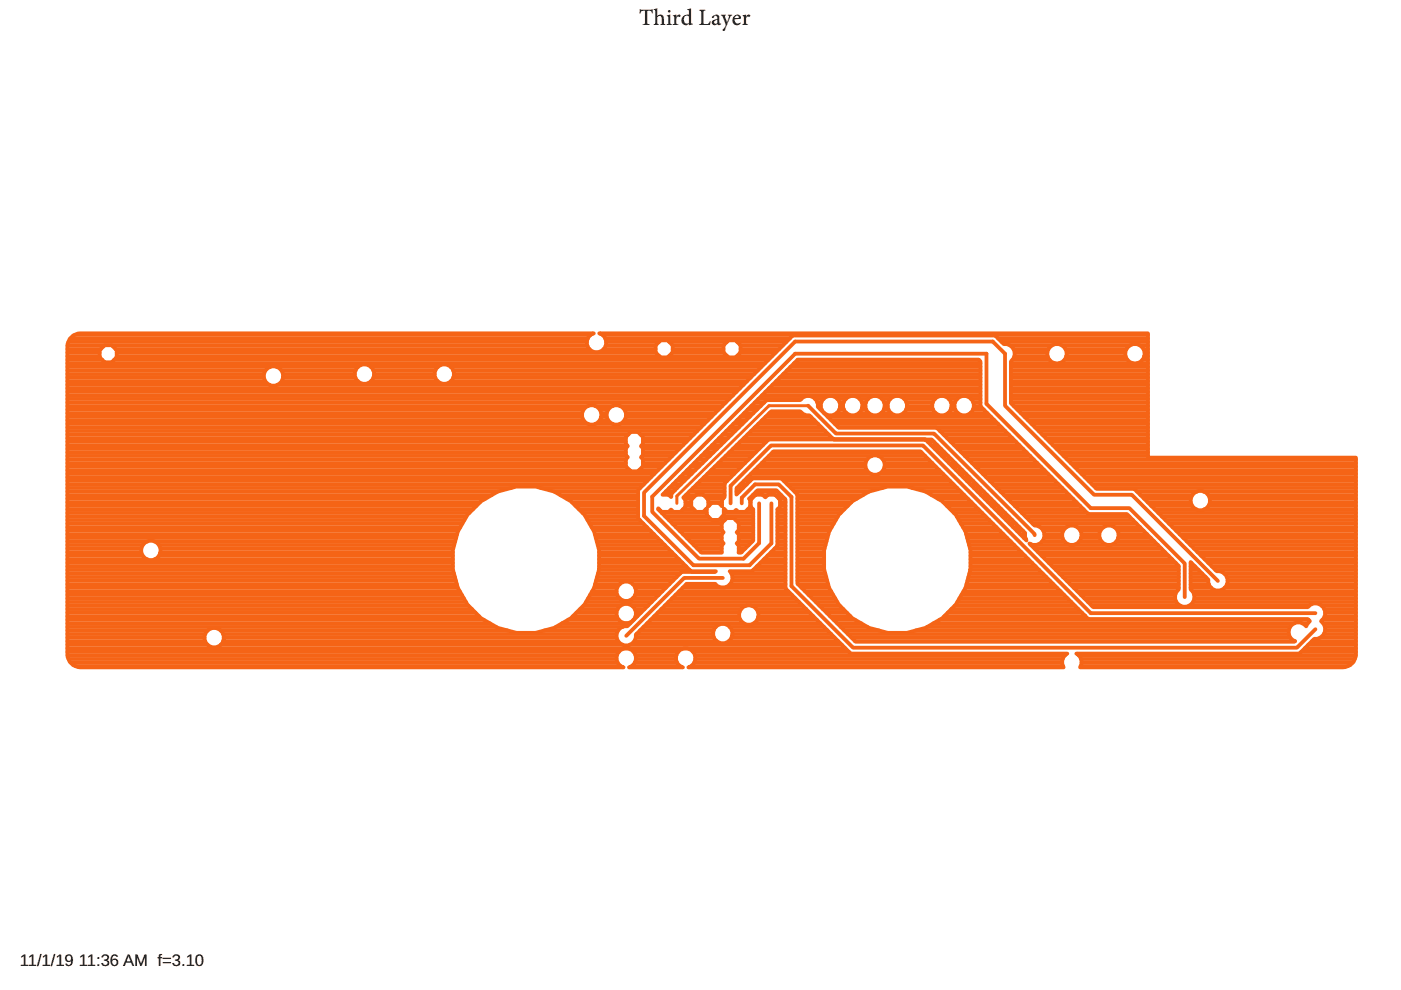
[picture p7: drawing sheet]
<svg xmlns="http://www.w3.org/2000/svg" width="297mm" height="210mm" viewBox="0 0 297 210" stroke-linecap="round" stroke-linejoin="round" font-family="sans-serif">
<defs><g id="words">
<text font-size="4.9" x="135.5" y="5.4">Third Layer</text>
<text font-size="3.5" x="4.2" y="204.7">11/1/19 11:36 AM f=3.10</text>
</g></defs>
<g fill="none" stroke="#f56416" stroke-width=".8">
<path d="M14.3 75.5h6.8M14.3 74.8h6.8M14.3 74h7.1M14.3 79.3h41.6M14.3 78.5h42M14.3 77.8h43M14.3 77h147.9M14.3 76.3h7.4M14.3 73.3h7.8M14.5 72.5h109.9M14.9 71.8h109.7M15.9 71h109.3"/>
<path d="M23.8 73.3h100.7M24.2 76.3h138.7M24.5 74h100.5M24.7 75.5h115.1M24.7 74.8h114.3M58.7 77.8h17.2M59.7 78.5h15.7M60 79.3h15.2M78.6 77.8h14.3M79.1 78.5h13.2M79.3 79.3h12.9M95.5 77.8h65.9"/>
<path d="M96.1 78.5h64.6M96.2 79.3h63.7M127.7 71h115.7M128 74h11M128.3 71.8h39.2M128.4 73.3h10.6M128.5 72.5h11.2M141.8 75.5h12.4M141.9 72.5h12.2M142.6 74.8h10.8M142.6 74h10.8M142.6 73.3h10.8"/>
<path d="M156.2 75.5h7.5M156.3 72.5h10.4M157 74.8h7.4M157 74h8.2M157 73.3h8.9M166.1 79.3h41.8M166.8 78.5h41.1M167.6 77.8h40.3M168.3 77h39.6M169.1 76.3h38.4M211.6 71.8h31.8M212.4 72.5h31"/>
<path d="M214.2 73.3h8.8M214.3 79.3h29.1M214.3 78.5h29.1M214.3 77.8h29.1M214.3 77h9.4M214.7 76.3h7.8M214.9 74h7.4M215.1 75.5h7M215.1 74.8h7M224.5 77h15.7M225.2 73.3h14.3M225.7 76.3h13.3"/>
<path d="M225.9 74h12.9M226.1 75.5h12.6M226.1 74.8h12.5M241 77h2.4M241.8 73.3h1.6M242.2 76.3h1.2M242.4 74h1M242.6 75.5h.8M242.7 74.8h.7M14.3 98.9h118.5M14.3 98.2h118.4M14.3 97.4h118.4"/>
<path d="M14.3 99.7h119.2M14.3 96.7h118.5M14.3 95.9h118.4M14.3 95.2h118.4M14.3 94.4h118.6M14.3 93.6h118.4M14.3 92.9h118.4M14.3 92.1h118.9M14.3 91.4h133.5M14.3 88.4h109.1M14.3 90.6h134.3M14.3 89.9h110.4"/>
<path d="M14.3 89.1h109.4M14.3 87.6h109.1M14.3 86.8h109.4M14.3 86.1h110.4M14.3 85.3h139.6M14.3 84.6h140.3M14.3 83.8h141.1M14.3 83.1h141.8M14.3 82.3h142.6M14.3 81.6h42.8M14.3 80.8h41.9M14.3 80.1h41.6"/>
<path d="M58.8 81.6h98.8M59.7 80.8h16.2M60 80.1h15.4M78.7 80.8h14.1M79.2 80.1h13.1M95.6 80.8h62.8M96.1 80.1h63.1M126.2 89.9h3.7M126.2 86.1h3.7M127.2 89.1h1.7M127.2 86.8h1.7M127.5 88.4h1.1"/>
<path d="M127.5 87.6h1.1M131.4 89.9h17.9M131.4 86.1h21.7M132.4 89.1h17.7M132.4 86.8h20M132.7 92.6l1.1-1h1.5l1 1v1.5l-.4 .5 .4 .4v1.5l-.4 .4 .4 .5v1.5l-1 1h-1.5l-1.1-1v-1.5l.4-.5-.4-.4v-1.5l.4-.4-.4-.5zM132.7 88.4h18.2M132.7 87.6h18.9M135.5 99.7h4M135.8 92.1h11.3M136.1 94.4h8.7M136.2 96.7h6.3"/>
<path d="M136.2 98.9h4.1M136.3 98.2h4.7M136.3 97.4h5.5M136.3 95.9h7M136.3 95.2h7.7M136.3 93.6h9.3M136.3 92.9h10M145.7 99.7h1.7M146.4 98.9h1.8M147.2 98.2h1.7M147.9 97.4h1.8M148.7 96.7h1.8"/>
<path d="M149.5 95.9h1.8M150.2 95.2h1.8M150.8 99.7h5.6M151 94.4h1.8M151.6 98.9h5.6M151.7 93.6h1.9M152.3 98.2h5.6M152.5 92.9h1.8M153.1 97.4h5.6M153.2 92.1h1.9M153.9 96.7h5.6M154 91.4h1.9"/>
<path d="M154.6 95.9h5.6M154.7 90.6h2M155.4 95.2h5.6M155.5 89.9h1.9M156.2 94.4h5.5M156.3 89.1h1.9M157 93.6h5.5M157 88.4h2M157.7 92.9h18.7M157.8 87.6h1.9M158.5 92.1h17.2M158.5 86.8h2"/>
<path d="M159.3 91.4h15.6M159.3 86.1h2M160 99.7h23.8M160 85.3h2M160 90.6h14.2M160.8 98.9h22.7M160.8 84.6h9.1M160.8 89.9h12.6M161.5 98.2h22M161.5 83.8h46.4M161.6 89.1h11.1M162.3 97.4h21.5"/>
<path d="M162.3 83.1h45.6M162.3 88.4h9.6M162.6 84.8l-19.6 19.2M162.6 84.8v.1M162.6 84.9l7.1-.1a2.06 2.06 0 0 1 2.4-.7 2.06 2.06 0 0 1 1.3 2.2l4.4 4.4h20.8l20.8 20.7a2.07 2.07 0 0 1 2 2.7 2.07 2.07 0 0 1-3.2 1.1l13.6 13.5h45.5a2.06 2.06 0 0 1 3.1-.1 2.06 2.06 0 0 1-.3 3.1 2.06 2.06 0 0 1 .7 2.4 2.06 2.06 0 0 1-2.2 1.3l-3.1 3.2h-47.3a1.99 1.99 0 0 1 .8 2.9h55.7a2.76 2.76 0 0 0 2.8-2.8v-41.7h-44.1v-26.3h-116.4a2.06 2.06 0 0 1 1.2 3.1 2.06 2.06 0 0 1-3.4 0 2.06 2.06 0 0 1 1.1-3.1h-108.9a2.76 2.76 0 0 0-2.7 2.7v65.3a2.76 2.76 0 0 0 2.7 2.8h115.2a2.06 2.06 0 0 1-1.1-3.2 2.06 2.06 0 0 1 3.4 0 2.06 2.06 0 0 1-1.2 3.2h11.5a2.06 2.06 0 0 1-1.1-3.2 2.06 2.06 0 0 1 3.4 0 2.06 2.06 0 0 1-1.2 3.2h79.6a2.02 2.02 0 0 1 .8-2.9h-45.9l-13.9-13.8v-18.9l-1.9-2h-4l-1.8 1.8 .3 .3v1.5l-1.1 1h-1.5l-.4-.4-.5 .4h-1.4l-.7-.7v1.4l-1.1 1.1h-1.5l-1.1-1.1v-1.4l-.7 .7h-1.5l-1-1v-1.5l1-1.1h1.5l1.1 1.1v1.4l.7-.8h1.5l.7 .7v-1.3l.5-.6v-2.9l9.4-9.3h33.2l21.4 21.4-.3-.7 .1-.9-19.9-19.8h-20.8l-5.1-5.1h-.7l-.7-.4-.5-.5h-6.2l-18.6 18.3 .4 .5v1.5l-1 1h-1.5l-.5-.5-.5 .5h-1.5l-.7-.7v.2l9.1 9.2h4.3v-1.6l.4-.4-.4-.4v-1.5l.4-.4-.4-.5v-1.5l1.1-1h1.5l1 1v1.5l-.4 .5 .4 .4v1.5l-.4 .4 .4 .4v1.6h.5l2.6-2.6v-6.6l-.5-.5v-1.5l1-1.1h1.5l.6 .6 .5-.6h1.5l1.1 1.1v1.5l-.6 .5v7.7l-5.4 5.4h-4.7a2.05 2.05 0 0 1-.1 3 2.05 2.05 0 0 1-3-.3h-6l-10.8 10.8a2.06 2.06 0 0 1-1.9 2.3 2.06 2.06 0 0 1-2.2-2.2 2.06 2.06 0 0 1 2.3-1.9l11.5-11.5h7.1l.2-.2h-5.3l-11.2-11.2v-6l32.8-32.8h42.9l1.8 1.9a2.05 2.05 0 0 1 2.2 1.2 2.05 2.05 0 0 1-.7 2.4v8.9l18.2 18.2h8l17.5 17.4a2.07 2.07 0 0 1 2.3 2 2.07 2.07 0 0 1-2.2 2.1 2.07 2.07 0 0 1-1.9-2.3l-3.8-3.7v5.8a2.07 2.07 0 0 1 .3 3 2.07 2.07 0 0 1-3 0 2.07 2.07 0 0 1 .2-3v-5l-11-11h-8.2l-22.8-22.9v-9.5l-.4-.3h-38.4l-28.6 28.6h1.3l.5 .5v-.7l.7-.7M163 96.7h21.9M163 82.3h44.9M163.1 87.6h7M163.8 95.9h31.6M163.8 81.6h44.1M164.6 80.8h43.3M165.3 80.1h42.6"/>
<path d="M171.3 86l5.9 5.9h20.8l21.4 21.3v.3M172.8 84.6h1.8M173.3 85.3h.8M173.4 86.1h.6M174 86.8h.2M174.7 87.6h.1M175.5 88.4h34.6M176.2 89.1h34.7M177 89.9h34.6M177.4 87.6h2.1M177.5 84.6h1.8M177.8 90.6h34.6"/>
<path d="M177.9 86.8h1M178 85.3h.9M178.1 86.1h.7M182.1 87.6h2.1M182.2 84.6h1.9M182.7 86.8h1M182.7 85.3h.9M182.8 86.1h.7M186.2 96.7h9.9M186.8 87.6h2.2M187 84.6h1.8M187.2 97.4h9.7"/>
<path d="M187.3 99.7h11.9M187.4 86.8h1M187.5 85.3h.8M187.6 98.9h10.8M187.6 98.2h10.1M187.6 86.1h.6M191.5 87.6h6.9M191.7 84.6h6.5M192.1 86.8h5.7M192.2 85.3h5.6M192.3 86.1h5.4M196.7 93.6h1.3"/>
<path d="M197.4 94.4h1.4M198.2 95.2h1.3M198.9 95.9h1.4M199.3 91.4h13.8M199.7 96.7h1.3M200 92.1h13.9M200.4 97.4h1.4M200.8 92.9h13.8M201 87.6h2.1M201.1 84.6h1.9M201.2 98.2h1.3M201.5 93.6h13.9"/>
<path d="M201.5 86.8h1.1M201.6 85.3h.9M201.7 86.1h.7M202 98.9h1.3M202.3 94.4h13.9M202.7 99.7h1.3M203.1 95.2h13.8M203.8 95.9h13.9M204.6 96.7h13.8M205.3 97.4h13.9M205.7 87.6h3.6M205.9 84.6h2"/>
<path d="M206.1 98.2h13.8M206.3 86.8h2.3M206.4 85.3h1.5M206.5 86.1h1.4M206.8 98.9h13.9M207.6 99.7h13.8M214.3 85.3h29.1M214.3 84.6h29.1M214.3 83.8h29.1M214.3 83.1h29.1M214.3 82.3h29.1M214.3 81.6h29.1"/>
<path d="M214.3 80.8h29.1M214.3 80.1h29.1M214.9 86.1h28.5M215.7 86.8h27.7M216.5 87.6h26.9M217.2 88.4h26.2M218 89.1h25.4M218.7 89.9h24.7M219.5 90.6h23.9M220.2 91.4h23.2M221 92.1h22.4M221.7 92.9h21.7"/>
<path d="M222.5 93.6h20.9M223.2 94.4h20.2M224 95.2h19.4M224.8 95.9h18.6M225.5 96.7h17.9M226.3 97.4h61.2M227 98.2h60.5M227.8 98.9h59.7M228.5 99.7h59M14.3 119.3h81.7M14.3 118.6h16.9M14.3 117.8h15.9"/>
<path d="M14.3 117.1h15.7M14.3 116.3h15.7M14.3 115.5h16M14.3 114.8h17M14.3 114h82.4M14.3 113.3h82.6M14.3 112.5h82.9M14.3 111.8h83.3M14.3 111h83.7M14.3 110.3h84.2M14.3 109.5h84.6M14.3 108.8h85.2"/>
<path d="M14.3 108h86M14.3 107.3h86.7M14.3 106.5h87.5M14.3 105.7h88.6M14.3 105h89.9M14.3 104.2h91.2M14.3 103.5h94.1M14.3 102.7h122.2M14.3 102h122.9M14.3 101.2h123.7M14.3 100.5h124.4M32.7 114.8h63.8"/>
<path d="M32.8 118.6h63.2M33.7 115.5h62.6M33.7 117.8h62.3M34 117.1h62M34 116.3h62.1M114.7 103.5h21M117.5 104.2h17.8M118.8 105h16.5M120.1 105.7h15.2M121.3 106.5h14M122 107.3h13.3M122.8 108h12.5"/>
<path d="M123.5 108.8h11.8M124.1 109.5h11.2M124.6 110.3h11.1M125 111h11.4M125.4 111.8h11.8M125.9 112.5h12M126.1 113.3h12.6M126.3 114h13.1M126.5 114.8h13.7M126.7 115.5h14.2M126.9 116.3h14.8M127 119.3h17.7"/>
<path d="M127 118.6h17M127 117.8h16.2M127 117.1h15.5M139.6 108h.2M140.3 108.8h9.5M141.1 109.5h9.1M141.1 104.2h1.7M141.8 110.3h11.9M141.9 105h.4M141.9 103.5h1.7M142.6 111h10.4M142.6 102.7h1.7"/>
<path d="M143.3 111.8h9.7M143.4 102h1.7M144.1 112.5h9M144.2 101.2h1.7M144.8 108h2.3M144.8 113.3h8.2M144.9 100.5h1.7M145.1 105.7h1.7M145.3 107.3h1.3M145.3 106.5h1.3M145.4 105h2.1M145.6 114h7.4"/>
<path d="M146.2 104.2h7.4M146.3 114.8h6.7M146.9 103.5h6.7M147.1 115.5h6M147.7 102.7h5.9M147.8 116.3h5.2M148.5 102h5.7M148.6 117.1h4.4M149.2 105h4.4M149.2 101.2h5.7M149.6 108h.2M149.9 105.7h3.4"/>
<path d="M150 100.5h5.7M150.2 107.3h.1M150.2 106.5h2.9M153 107.3h.1M153.1 109.5h6.6M153.5 108h.1M153.5 108.8h6.2M154.9 106.7v-3.7l8.6-8.6h32.2l35.6 35.6h47.6M156 110.3h3.7M156.1 104.2h.7M156.2 103.5h1.3M156.5 115.5h2.2"/>
<path d="M156.5 112.5h3.2M156.6 114.8h2.9M156.6 117.1h.6M156.6 116.3h1.4M156.6 114h3.1M156.6 113.3h3.1M156.6 111h3.1M156.6 111.8h3.1M157 102.7h1.3M157.3 106.7v-1.2l2.8-2.8h5l2.7 2.7v18.9l13.1 13h94.1l3.9-3.9M157.7 102h1.3M158.5 101.2h42.2"/>
<path d="M158.5 108h1.2M158.8 105.7h.6M159.1 107.3h.1M159.1 106.5h.1M159.2 100.5h25.4M159.6 105h.5M160.4 104.2h4.5M161 106.7v8.4l-3.4 3.3h-9.4l-9.9-9.9v-3.2l30.3-30.3h40.5v10.6l22.2 22.1h8.2l11.7 11.8v7.1M161.2 119.3h5.3M161.8 105h.9M162 118.6h4.5M162.7 117.8h3.8"/>
<path d="M163.5 117.1h3M163.6 106.7v8.5l-4.7 4.6h-11.9l-10.5-10.4v-5l32.1-32h41.9l2.6 2.6v11l18.9 18.9h8l18.2 18.3M164.2 116.3h2.3M164.4 105h1.2M164.8 115.5h1.7M164.8 114.8h1.7M164.8 114h1.7M164.8 113.3h1.7M164.8 112.5h1.7M164.8 111h1.7M164.8 111.8h1.7M164.8 108h1.7"/>
<path d="M164.8 110.3h1.7M164.8 109.5h1.7M164.8 108.8h1.7M165.1 105.7h1.3M165.4 107.3h1.1M165.4 106.5h1.1M166.2 102h35.2M166.9 102.7h35.3M167.7 103.5h19.4M168.4 104.2h15.9M169.1 119.3h5.6M169.1 118.6h5.6"/>
<path d="M169.1 117.8h5.6M169.1 117.1h5.6M169.1 116.3h5.7M169.1 115.5h5.9M169.1 114.8h6.1M169.1 114h6.3M169.1 113.3h6.5M169.1 112.5h6.8M169.1 111h7.7M169.1 111.8h7.2M169.1 108h9.9M169.1 105h13.9"/>
<path d="M169.1 110.3h8.1M169.1 109.5h8.5M169.1 108.8h9.1M169.1 107.3h10.6M169.1 106.5h11.4M169.1 105.7h12.6M186.4 100.5h13.5M193.4 103.5h9.5M196.2 104.2h7.5M197.5 105h6.9M198.8 105.7h6.4M200 106.5h6"/>
<path d="M200.7 107.3h6M201.5 108h6M202.2 108.8h6M202.9 109.5h6.1M203.3 110.3h6.4M203.5 100.5h1.3M203.7 111h6.8M204.2 111.8h7M204.2 101.2h1.3M204.6 112.5h7.4M204.9 113.3h7.8M205 102h1.3"/>
<path d="M205.1 114h8.4M205.3 114.8h9M205.5 115.5h9.5M205.7 116.3h10.1M205.7 102.7h1.4M205.8 119.3h13M205.8 118.6h12.2M205.8 117.8h11.5M205.8 117.1h10.7M206.5 103.5h1.3M207.2 104.2h1.4M208 105h1.3"/>
<path d="M208.4 100.5h13.8M208.8 105.7h1.3M209.1 101.2h13.8M209.5 106.5h1.3M209.9 102h13.8M210.3 107.3h1.3M210.6 102.7h13.9M211 108h1.3M211.4 103.5h13.8M211.8 108.8h1.3M212.1 104.2h13.9M212.5 109.5h1.4"/>
<path d="M212.9 105h13.8M213.3 110.3h1.3M213.6 105.7h13.9M214.1 111h1.3M214.4 106.5h13.8M214.8 111.8h1.3M215.2 107.3h13.8M215.6 112.5h1.3M215.9 108h13.8M216.3 113.3h1M216.7 108.8h13.8M217.1 114h.3"/>
<path d="M217.4 109.5h22M218.2 110.3h22M218.6 115.5h26.9M218.9 111h22.1M219.4 116.3h26.9M220.1 117.1h26.9M220.6 111.8h5.5M220.9 117.8h26.9M220.9 114.8h4.8M221.2 112.5h4.2M221.4 114h3.9M221.4 113.3h3.8"/>
<path d="M221.6 118.6h26.9M222.4 119.3h26.9M228.4 111.8h5.6M228.8 114.8h4.8M229.1 112.5h4.2M229.2 114h4M229.3 113.3h3.8M229.3 100.5h58.2M230.1 101.2h57.4M230.8 102h56.7M231.6 102.7h55.9M232.3 103.5h55.2"/>
<path d="M236.3 111.8h5.4M236.7 114.8h8M236.9 112.5h5.6M237.1 114h6.9M237.2 113.3h6M241.1 104.2h12.7M241.8 105h11M242.6 105.7h9.9M243.3 106.5h9.2M244.1 107.3h8.7M244.8 108h8.9M245.6 108.8h41.9"/>
<path d="M246.3 109.5h41.2M247.1 110.3h40.4M247.9 111h39.6M248.6 111.8h38.9M249.4 112.5h38.1M250.1 113.3h37.4M250.9 114h36.6M251.6 114.8h35.9M252.4 115.5h35.1M252.4 119.3h.2M253.2 116.3h34.3M253.9 117.1h33.6"/>
<path d="M254.7 117.8h32.8M255.2 104.2h32.3M255.3 108h32.2M255.4 118.6h32.1M256.2 119.3h31.3M256.2 105h31.3M256.2 107.3h31.3M256.5 106.5h31M256.5 105.7h31M14.3 126.9h84M14.3 126.1h83.6M14.3 125.4h83.2"/>
<path d="M14.3 124.6h82.7M14.3 120.8h81.7M14.3 120.1h81.7M14.3 130.7h87.3M14.3 129.9h86.5M14.3 129.1h85.8M14.3 128.4h85M14.3 127.6h84.5M14.3 123.9h82.5M14.3 121.6h81.9M14.3 136h29.2M14.3 132.2h89.6"/>
<path d="M14.3 131.4h88.3M14.3 123.1h82.3M14.3 122.3h82.1M14.3 138.2h116.9M14.3 137.5h164.9M14.3 136.7h29.7M14.3 135.2h29.1M14.3 134.4h29.2M14.3 133.7h29.7M14.3 132.9h90.9M14.3 139h116.5M14.5 139.7h116.2"/>
<path d="M46.8 133.7h60.8M46.8 136.7h85.2M47.3 134.4h83.4M47.3 136h83.7M47.4 135.2h83.3M115.4 133.7h15.6M117.9 132.9h14.1M119.1 132.2h14.5M120.5 131.4h10.7M121.5 130.7h9.3M122.2 129.9h8.5M123 129.1h8"/>
<path d="M123.7 128.4h7.9M124.2 127.6h14M124.7 126.9h6.7M125.1 126.1h5.8M125.6 125.4h5.1M126 124.6h4.9M126.2 123.9h5.2M126.4 123.1h16.3M126.6 122.3h16.8M126.8 121.6h17.4M127 120.8h19.2M127 120.1h18.5"/>
<path d="M133.5 136.7h45M134 128.4h3.4M134.1 126.9h4.8M134.2 123.9h7.7M134.3 131.4h.1M134.3 138.2h9.5M134.5 136h17.5M134.6 129.1h2.1M134.7 126.1h5M134.7 124.6h6.5M134.7 130.7h.4M134.7 139h8.7"/>
<path d="M134.8 125.4h5.6M134.8 129.9h1.1M134.8 135.2h16.6M134.8 139.7h8.5M134.9 134.4h16.3M135.7 133.7h15.6M136.4 132.9h15.4M137.2 132.2h20.5M137.9 131.4h19.1M138.7 130.7h18M139.5 129.9h17.3M140.2 129.1h16.9"/>
<path d="M141 128.4h17.3M141.7 127.6h27.7M142.5 126.9h26.2M143.2 126.1h24.7M144 125.4h23.1M144.8 124.6h21.7M145.5 123.9h6.2M146.9 138.2h33.1M147.3 139h78.5M147.4 139.7h77.9M153.2 122.5h-8.1l-12.3 12.3M154.5 136h23.2"/>
<path d="M154.7 132.9h20M154.8 123.9h11.7M155.1 121.6h11.4M155.1 135.2h21.9M155.2 133.7h20.3M155.2 123.1h11.3M155.3 122.3h11.2M155.3 134.4h20.9M159.2 128.4h11M159.7 120.8h6.8M159.8 132.2h14.1M160.4 129.1h10.5"/>
<path d="M160.5 120.1h6M160.5 131.4h12.7M160.8 129.9h10.9M160.8 130.7h11.6M169.1 120.1h5.6M169.1 120.8h5.7M169.1 121.6h5.9M169.1 123.1h6.3M169.1 122.3h6.1M169.2 123.9h6.4M169.9 124.6h5.9M170.7 125.4h5.5"/>
<path d="M171.4 126.1h5.2M172.2 126.9h4.9M173 127.6h4.5M173.7 128.4h4.3M174.5 129.1h4.3M175.2 129.9h4.3M176 130.7h4.3M176.7 131.4h4.6M177.5 132.2h5.1M178.2 132.9h5.7M179 133.7h7.3M179.8 134.4h93.4"/>
<path d="M180.5 135.2h93.1M181.3 136h93.3M194.2 133.7h79M196.6 132.9h76.9M197.9 132.2h76.5M199.2 131.4h78.2M200.2 130.7h29.9M201 129.9h28.4M201.7 129.1h26.9M202.5 128.4h25.4M203 127.6h24.1M203.4 126.9h23"/>
<path d="M203.9 126.1h21.7M204.3 125.4h20.6M204.7 124.6h19.4M204.9 123.9h18.4M205.1 123.1h17.5M205.3 122.3h16.5M205.5 121.6h15.6M205.7 120.8h14.6M205.8 120.1h13.8M223.1 120.1h26.8M223.9 120.8h26M224.6 121.6h25.3"/>
<path d="M225.4 122.3h24.5M226.1 123.1h23.8M226.9 123.9h23M227.6 124.6h22.3M228.4 125.4h21.1M228.7 139h58.8M229.2 126.1h20M229.2 139.7h58.1M229.9 126.9h19.3M230 130.5l.7 .8h46.6l.4 .4-.5 .5-.3 .6a2.06 2.06 0 0 0-3.3-.1 2.06 2.06 0 0 0 1 3.2l-.2 .2h-93l-12.3-12.4v-18.8l-3.4-3.5h-6.1l-3.5 3.5v-1.4l7.9-7.8h31.2l34.8 34.8M230.7 127.6h18.7M231.4 128.4h18.8"/>
<path d="M252.2 128.4h25.4M252.4 120.1h1M252.4 124.6h4.4M252.4 121.6h2.5M252.4 120.8h1.7M252.4 123.9h3.9M252.4 122.3h3.2M252.4 123.1h3.8M252.8 125.4h34.7M253 127.6h34.5M253.2 126.1h34.3M253.2 126.9h34.3"/>
<path d="M256.9 120.1h30.6M257.7 120.8h29.8M259.5 121.6h28M259.7 124.6h27.8M260.1 122.3h27.4M260.1 123.9h27.4M260.3 123.1h27.2M275.9 138.2h11.6M276.1 132.2h1.2M276.6 137.5h10.9M277.4 136.7h10.1M278.2 136h9.3"/>
<path d="M279.9 135.2h7.6M280.2 128.4h7.3M280.4 131.4h7.1M280.5 132.2h7M280.7 134.4h6.8M280.8 129.1h6.7M280.8 130.7h6.7M280.9 132.9h6.6M280.9 129.9h6.6M280.9 133.7h6.6M14.9 140.5h116.1M16 141.2h115.6"/>
<path d="M134 141.2h10.2M134.6 140.5h9M146.6 141.2h78.8M147.2 140.5h78M229.1 141.2h56.7M229.3 140.5h57.5"/>
<circle cx="22.9" cy="75" r="1.96"/>
<circle cx="58" cy="79.7" r="2.07"/>
<circle cx="77.3" cy="79.3" r="2.08"/>
<circle cx="94.2" cy="79.3" r="2.07"/>
<circle cx="140.8" cy="74" r="1.96"/>
<circle cx="155.2" cy="74" r="1.96"/>
<circle cx="224.1" cy="75" r="2.08"/>
<circle cx="240.6" cy="75" r="2.08"/>
<circle cx="125.4" cy="88" r="2.08"/>
<circle cx="130.7" cy="88" r="2.08"/>
<circle cx="176.1" cy="86" r="2.08"/>
<circle cx="180.8" cy="86" r="2.08"/>
<circle cx="185.5" cy="86" r="2.08"/>
<circle cx="185.5" cy="98.6" r="2.08"/>
<circle cx="190.2" cy="86" r="2.08"/>
<circle cx="199.7" cy="86" r="2.08"/>
<circle cx="204.4" cy="86" r="2.08"/>
<circle cx="32" cy="116.7" r="2.08"/>
<circle cx="111.5" cy="118.7" r="15.6"/>
<circle cx="190.2" cy="118.7" r="15.6"/>
<circle cx="227.3" cy="113.5" r="2.08"/>
<circle cx="235.1" cy="113.5" r="2.07"/>
<circle cx="254.5" cy="106.1" r="2.07"/>
<circle cx="45.4" cy="135.2" r="2.07"/>
<circle cx="132.8" cy="125.4" r="2.08"/>
<circle cx="132.8" cy="130.1" r="2.07"/>
<circle cx="153.2" cy="134.3" r="2.08"/>
<circle cx="158.8" cy="130.4" r="2.08"/>
</g>
<path d="M171.3 86h-8.3l-19.5 19.2v1.5" fill="none" stroke="#f56416" stroke-width=".63"/>
<use href="#words"/>
</svg>
